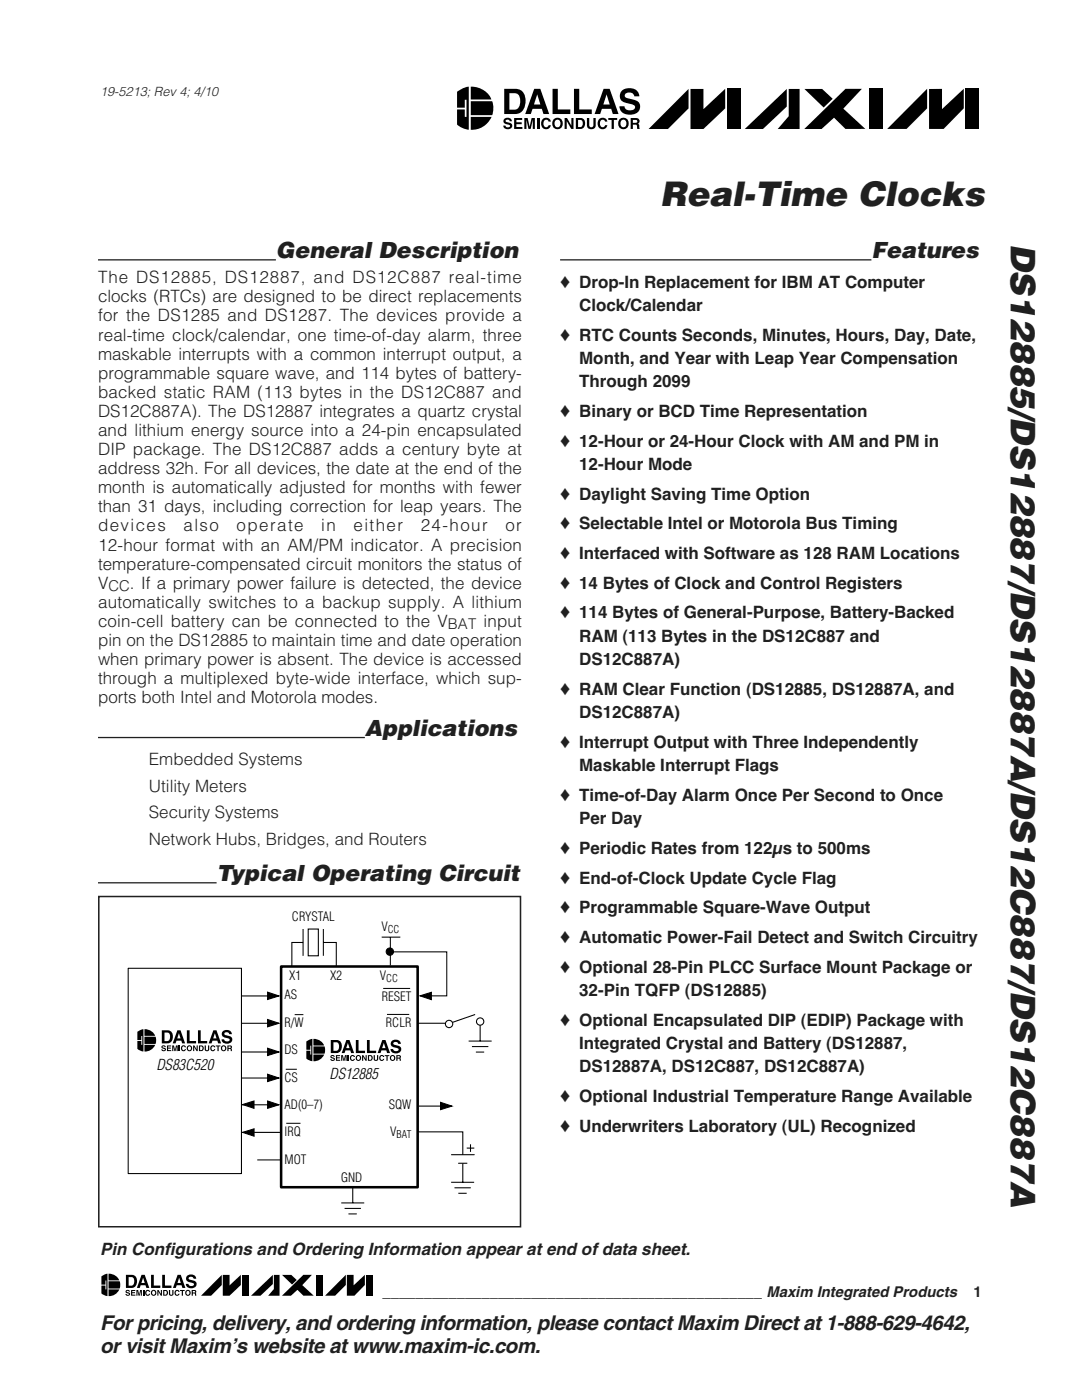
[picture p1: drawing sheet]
<svg xmlns="http://www.w3.org/2000/svg" width="216mm" height="279mm" viewBox="0 0 216 279" stroke-linecap="round" stroke-linejoin="round" font-family="sans-serif">
<defs><g id="words">
<g font-size="6.9" fill="#231f20">
<text x="131.7" y="41">Real-Time Clocks</text>
<text x="201.7" y="48.7" transform="rotate(90 201.7 48.7)">DS12885/DS12887/DS12887A/DS12C887/DS12C887A</text>
</g>
<g font-size="4.5" fill="#231f20">
<text x="55.1" y="51.5">General Description</text>
<text x="173.9" y="51.5">Features</text>
<text x="72.8" y="146.8">Applications</text>
<text x="43.2" y="175.8">Typical Operating Circuit</text>
</g>
<g font-size="4.2" fill="#231f20">
<text x="20" y="265.4">For pricing, delivery, and ordering information, please contact Maxim Direct at 1-888-629-4642,</text>
<text x="20" y="270">or visit Maxim’s website at www.maxim-ic.com.</text>
</g>
<text font-size="3.5" fill="#231f20" x="20" y="250.4">Pin Configurations and Ordering Information appear at end of data sheet.</text>
<g font-size="3.4" fill="#231f20">
<text x="19.6" y="56.5">The DS12885, DS12887, and DS12C887 real-time</text>
<text x="111.8" y="57.4">♦ Drop-In Replacement for IBM AT Computer</text>
<text x="19.6" y="60.4">clocks (RTCs) are designed to be direct replacements</text>
<text x="19.6" y="64.2">for the DS1285 and DS1287. The devices provide a</text>
<text x="115.6" y="62">Clock/Calendar</text>
<text x="19.6" y="68">real-time clock/calendar, one time-of-day alarm, three</text>
<text x="19.6" y="71.8">maskable interrupts with a common interrupt output, a</text>
<text x="111.8" y="68">♦ RTC Counts Seconds, Minutes, Hours, Day, Date,</text>
<text x="19.6" y="75.6">programmable square wave, and 114 bytes of battery-</text>
<text x="115.6" y="72.6">Month, and Year with Leap Year Compensation</text>
<text x="115.6" y="77.3">Through 2099</text>
<text x="19.6" y="79.4">backed static RAM (113 bytes in the DS12C887 and</text>
<text x="19.6" y="83.2">DS12C887A). The DS12887 integrates a quartz crystal</text>
<text x="111.8" y="83.2">♦ Binary or BCD Time Representation</text>
<text x="19.6" y="87">and lithium energy source into a 24-pin encapsulated</text>
<text x="111.8" y="89.1">♦ 12-Hour or 24-Hour Clock with AM and PM in</text>
<text x="19.6" y="90.8">DIP package. The DS12C887 adds a century byte at</text>
<text x="19.6" y="94.6">address 32h. For all devices, the date at the end of the</text>
<text x="115.6" y="93.8">12-Hour Mode</text>
<text x="19.6" y="98.5">month is automatically adjusted for months with fewer</text>
<text x="111.8" y="99.7">♦ Daylight Saving Time Option</text>
<text x="19.6" y="102.3">than 31 days, including correction for leap years. The</text>
<text x="19.6" y="106.1">devices</text>
<text x="36.6" y="106.1">also</text>
<text x="47.2" y="106.1">operate</text>
<text x="64.1" y="106.1">in</text>
<text x="70.6" y="106.1">either</text>
<text x="84" y="106.1">24-hour</text>
<text x="100.9" y="106.1">or</text>
<text x="111.8" y="105.6">♦ Selectable Intel or Motorola Bus Timing</text>
<text x="19.6" y="109.9">12-hour format with an AM/PM indicator. A precision</text>
<text x="19.6" y="113.7">temperature-compensated circuit monitors the status of</text>
<text x="111.8" y="111.6">♦ Interfaced with Software as 128 RAM Locations</text>
<text x="19.6" y="117.5">V</text>
<text x="25.9" y="117.5">. If a primary power failure is detected, the device</text>
<text x="111.8" y="117.5">♦ 14 Bytes of Clock and Control Registers</text>
<text x="19.6" y="121.3">automatically switches to a backup supply. A lithium</text>
<text x="19.6" y="125.1">coin-cell battery can be connected to the V</text>
<text x="96.5" y="125.1">input</text>
<text x="111.8" y="123.4">♦ 114 Bytes of General-Purpose, Battery-Backed</text>
<text x="19.6" y="128.9">pin on the DS12885 to maintain time and date operation</text>
<text x="115.6" y="128.1">RAM (113 Bytes in the DS12C887 and</text>
<text x="19.6" y="132.7">when primary power is absent. The device is accessed</text>
<text x="19.6" y="136.6">through a multiplexed byte-wide interface, which sup-</text>
<text x="115.6" y="132.7">DS12C887A)</text>
<text x="19.6" y="140.4">ports both Intel and Motorola modes.</text>
<text x="111.8" y="138.7">♦ RAM Clear Function (DS12885, DS12887A, and</text>
<text x="115.6" y="143.3">DS12C887A)</text>
<text x="111.8" y="149.3">♦ Interrupt Output with Three Independently</text>
<text x="29.7" y="152.6">Embedded Systems</text>
<text x="115.6" y="153.9">Maskable Interrupt Flags</text>
<text x="29.7" y="158">Utility Meters</text>
<text x="111.8" y="159.8">♦ Time-of-Day Alarm Once Per Second to Once</text>
<text x="29.7" y="163.3">Security Systems</text>
<text x="115.6" y="164.5">Per Day</text>
<text x="29.7" y="168.6">Network Hubs, Bridges, and Routers</text>
<text x="111.8" y="170.4">♦ Periodic Rates from 122μs to 500ms</text>
<text x="111.8" y="176.3">♦ End-of-Clock Update Cycle Flag</text>
<text x="111.8" y="182.3">♦ Programmable Square-Wave Output</text>
<text x="111.8" y="188.2">♦ Automatic Power-Fail Detect and Switch Circuitry</text>
<text x="111.8" y="194.1">♦ Optional 28-Pin PLCC Surface Mount Package or</text>
<text x="115.6" y="198.8">32-Pin TQFP (DS12885)</text>
<text x="111.8" y="204.7">♦ Optional Encapsulated DIP (EDIP) Package with</text>
<text x="115.6" y="209.4">Integrated Crystal and Battery (DS12887,</text>
<text x="115.6" y="214">DS12887A, DS12C887, DS12C887A)</text>
<text x="111.8" y="219.9">♦ Optional Industrial Temperature Range Available</text>
<text x="111.8" y="225.9">♦ Underwriters Laboratory (UL) Recognized</text>
</g>
<g font-size="3" fill="#231f20">
<text x="21.6" y="117.9">CC</text>
<text x="89.4" y="125.5">BAT</text>
<text x="76.3" y="258.8">______________________________________________ Maxim Integrated Products</text>
<text x="194.3" y="258.8">1</text>
</g>
<g font-size="3">
<text x="31.2" y="213.5">DS83C520</text>
<text x="65.7" y="215.4">DS12885</text>
</g>
<text font-size="2.6" fill="#231f20" x="20" y="19.2">19-5213; Rev 4; 4/10</text>
<g font-size="2.5">
<text x="58.3" y="183.8">CRYSTAL</text>
<text x="76.1" y="185.8">V</text>
<text x="57.7" y="195.5">X1</text>
<text x="65.9" y="195.5">X2</text>
<text x="75.8" y="195.5">V</text>
<text x="56.8" y="199.3">AS</text>
<text x="76.2" y="199.8">RESET</text>
<text x="56.8" y="204.9">R/W</text>
<text x="77" y="204.9">RCLR</text>
<text x="56.8" y="210.3">DS</text>
<text x="56.8" y="215.9">CS</text>
<text x="56.8" y="221.2">AD(0–7)</text>
<text x="77.6" y="221.2">SQW</text>
<text x="56.8" y="226.7">IRQ</text>
<text x="77.9" y="226.7">V</text>
<text x="56.8" y="232.2">MOT</text>
<text x="68.1" y="235.9">GND</text>
</g>
<g font-size="2.1">
<text x="77.4" y="186.2">CC</text>
<text x="77.1" y="196">CC</text>
<text x="79.1" y="227.1">BAT</text>
</g>
</g></defs>
<path d="M19.6 51.9h35.5M111.8 51.9h62.1M19.6 147.2h53.2" fill="none" stroke="#231f20" stroke-width=".26"/>
<g fill="#000">
<path d="M93.9 17.3a4.2 4.2 0 0 1 4.1 2.6h-4.1zM137.4 17.8v3.8l-4.1 4.1h-3.9zM137.8 17.8h2.6v4l4.3-4.1v3.9l-4.3 4.1h-2.6zM160.5 17.8h3.6l2.1 1.9-1.9 1.8zM160.5 25.7l8.2-8h3.3l-3.7 4 4.4 4h-4l-2.3-2.2-2.5 2.2zM185 17.7v3.9l-4.1 4.1h-3.9zM185.4 17.8l2.6-.1v4.1l4.3-4.1v3.9l-4 4.1h-2.9zM91.2 18.3l1.1-.6 1.2-.4v8.6l-1-.3-1.3-.7v-3.1h1.5v1.5h.4v-3.4h-.4v1.6h-1.5zM93.9 20.2h4.3l.2 1.4-.2 1.4h-4.3zM93.9 23.3h4.2a4.3 4.3 0 0 1-4.2 2.6zM100.6 23.7a.89 .89 0 0 1 .9-.2 .89 .89 0 0 1 .6 .7h-.4l-.2-.3h-.4l-.2 .2 .2 .3a.95 .95 0 0 1 1.1 .7 .92 .92 0 0 1-.9 .7 .92 .92 0 0 1-.9-.7h.5v.1a.53 .53 0 0 0 .9-.1l-.2-.2-.5-.1a.64 .64 0 0 1-.6-.3 .64 .64 0 0 1 .1-.8zM102.6 23.6h1.6v.3h-1.2v.5h1.1v.4h-1.1v.5h1.2v.4h-1.6z"/>
<path d="M104.6 23.6h.7l.4 1.7 .4-1.7h.6v2.1h-.4v-1.8l-.4 1.8h-.5l-.3-1.8-.1 1.8h-.4zM107.2 23.6h.4v2.1h-.4zM108.4 23.7a.95 .95 0 0 1 1.5 .6h-.4l-.1-.2a.51 .51 0 0 0-.5-.2 .51 .51 0 0 0-.4 .4 .69 .69 0 0 0 0 .8 .69 .69 0 0 0 .7 .2l.3-.3h.4a1.03 1.03 0 0 1-1.4 .7 1.03 1.03 0 0 1-.5-1.5zM110.3 17.7h1v4.1h2.5v1h-3.5zM112.7 23.6h.4l.9 1.5v-1.5h.4v2.1h-.4l-.9-1.5v1.5h-.4zM114.5 17.7h1.1v4.1h2.5v1h-3.6zM117.1 23.6h.5v1.6a.45 .45 0 0 0 .8 0v-1.6h.5v1.4a.88 .88 0 0 1-.9 .8 .88 .88 0 0 1-.9-.8zM119.7 23.7a.96 .96 0 0 1 1.5 .6h-.5v-.2a.51 .51 0 0 0-.5-.2 .51 .51 0 0 0-.4 .4 .69 .69 0 0 0-.1 .8 .69 .69 0 0 0 .8 .2l.2-.3h.5a1.03 1.03 0 0 1-1.4 .7 1.03 1.03 0 0 1-.5-1.5zM121.4 23.6h1.7v.3h-.6v1.8h-.5v-1.8h-.6zM124 18.2a2.08 2.08 0 0 1 3.6 1h-1a1.01 1.01 0 0 0-.9-.7 1.01 1.01 0 0 0-1 .6v.3l.5 .2a2.96 2.96 0 0 1 2.5 1.2 1.67 1.67 0 0 1-1.9 2.1 1.75 1.75 0 0 1-2.2-1.7h1v.3a1.35 1.35 0 0 0 2 .2l.1-.3a.85 .85 0 0 0-.9-.7l-.5-.1a1.48 1.48 0 0 1-1.5-.8 1.48 1.48 0 0 1 .2-1.6zM145.1 17.8h2.6v7.9h-2.6zM148.6 25.7l8.4-7.9v3.5l-4.8 4.4z"/>
<path d="M157.4 17.8h2.2v7.9h-4.4l2.2-2.5zM173.6 17.8h2.6v7.9h-2.6zM192.7 17.7h2.6v8h-2.6z"/>
<path d="M100.6 17.7h2.2a2.24 2.24 0 0 1 2 2.9 2.11 2.11 0 0 1-2 2.2h-2.2zM101.6 18.6v3.3h1.1a1.34 1.34 0 0 0 1.1-1.7 1.28 1.28 0 0 0-.9-1.6z"/>
<path d="M106.6 17.7h1.2l1.8 5.1h-1.2l-.3-1.1h-1.8l-.4 1.1h-1.1zM107.2 18.9l-.7 2h1.3z"/>
<path d="M110.5 23.8a1.1 1.1 0 0 1 1.5 .1 1.1 1.1 0 0 1 0 1.5 1.1 1.1 0 0 1-1.5 .1 1.39 1.39 0 0 1 0-1.7zM110.9 24a.76 .76 0 0 0-.2 .9 .76 .76 0 0 0 .7 .5 .73 .73 0 0 0 .4-1 .73 .73 0 0 0-.9-.4z"/>
<path d="M114.9 23.6h1a1.11 1.11 0 0 1 .9 1.1 1.11 1.11 0 0 1-1 1h-.9zM115.3 23.9v1.5a.75 .75 0 0 0 1-.5 .75 .75 0 0 0-.5-1z"/>
<path d="M120.4 17.7h1.3l1.7 5.1h-1.1l-.3-1.1h-1.9l-.3 1.1h-1.2zM121 18.9l-.6 2h1.3z"/>
<path d="M123.6 23.8a1.1 1.1 0 0 1 1.5 .1 1.1 1.1 0 0 1 0 1.5 1.1 1.1 0 0 1-1.5 .1 1.39 1.39 0 0 1 0-1.7zM124 24a.76 .76 0 0 0-.2 .9 .76 .76 0 0 0 .8 .5 .73 .73 0 0 0 .4-1 .73 .73 0 0 0-1-.4z"/>
<path d="M125.8 23.6h1.1a.62 .62 0 0 1 .7 .3 .62 .62 0 0 1-.1 .7l-.2 .1a.76 .76 0 0 1 .3 .9l.1 .1h-.5l-.2-.8h-.7v.8h-.5zM126.3 23.9v.6l.8-.1v-.4z"/>
</g>
<path d="M19.9 254h55v4.9h-55z" fill="#fff"/>
<g fill="#000">
<path d="M20.2 254.7l1.3-.5v4.5l-.7-.2-.6-.4v-1.5h.8v.7h.2v-1.7h-.2v.8h-.8zM21.7 255.7h2.2l.1 .8-.1 .7h-2.2zM21.7 254.2a2.18 2.18 0 0 1 2.1 1.3h-2.1zM21.7 257.3h2.1a2.24 2.24 0 0 1-2.1 1.4zM25.2 257.5l.3-.1 .4 .2v.2l-.4-.2-.2 .2 .6 .3v.4a.52 .52 0 0 1-.9-.3l.7 .2v-.2l-.3-.1a.33 .33 0 0 1-.3-.2 .33 .33 0 0 1 .1-.4zM26.2 257.4h.8v.2h-.6v.3h.5v.2h-.5v.3h.6v.2h-.8zM27.2 257.4h.4l.2 .9 .2-.9h.3v1.2h-.2v-1l-.2 1h-.3l-.2-1v1h-.2zM28.5 257.4h.3v1.2h-.3zM29.2 257.5a.49 .49 0 0 1 .8 .3l-.6-.1-.2 .3 .3 .4 .5-.2a.5 .5 0 0 1-.4 .4 .5 .5 0 0 1-.6-.3v-.6zM30.1 254.4h.6v2.2h1.3v.4h-1.9zM31.4 257.4h.2l.5 .8v-.8h.2v1.2h-.2l-.5-.8v.8h-.2zM32.4 254.4h.5v2.2h1.3v.4h-1.8z"/>
<path d="M33.7 257.4h.3v.8l.2 .2 .2-.2v-.8h.2v.8a.46 .46 0 0 1-.4 .4 .46 .46 0 0 1-.5-.4zM35.1 257.5a.49 .49 0 0 1 .7 .3l-.6-.1-.1 .3 .2 .4 .5-.2a.5 .5 0 0 1-.4 .4 .5 .5 0 0 1-.5-.3v-.6zM35.9 257.4h.9v.2h-.3v1h-.2v-1h-.4zM37.3 254.6a1.07 1.07 0 0 1 1.1-.3 1.07 1.07 0 0 1 .7 .9h-.5v-.2a.64 .64 0 0 0-.9-.1v.4l.2 .1a1.21 1.21 0 0 1 1.3 .8 1.1 1.1 0 0 1-1 .9 1.1 1.1 0 0 1-1.1-.9h.5v.2a.63 .63 0 0 0 1.1-.1l-.2-.2-.5-.2a.77 .77 0 0 1-.8-.4 .77 .77 0 0 1 .1-.9zM44.3 254.4v2.1l-2.2 2.1h-2zM44.5 254.4h1.3v2.1l2.3-2.1v2.1l-2.3 2.1h-1.3zM48.3 254.4h1.3v4.2h-1.3zM50.1 258.6l4.3-4.2v1.9l-2.4 2.3zM54.6 254.4h1.2v4.2h-2.3l1.1-1.3zM56.3 254.4h1.8l1.1 1.1-.9 .9zM56.3 258.6l4.2-4.2h1.7l-1.9 2.1 2.3 2.1h-2.1l-1.1-1.2-1.3 1.2zM63.1 254.4h1.3v4.2h-1.3z"/>
<path d="M69 254.4v2l-2.1 2.2h-2zM69.2 254.4h1.4v2.1l2.2-2.1v2l-2.1 2.2h-1.5zM73 254.4h1.4v4.2h-1.4z"/>
<path d="M25.1 254.4h1.2a1.37 1.37 0 0 1 1.1 1.1 1.37 1.37 0 0 1-.7 1.4l-1.6 .1zM25.7 254.9v1.7a.89 .89 0 0 0 1.1-.6 .89 .89 0 0 0-.6-1.1z"/>
<path d="M28.2 254.4h.7l.9 2.6h-.6l-.2-.5h-.9l-.2 .5h-.6zM28.5 255l-.3 1h.7z"/>
<path d="M30.1 258a.59 .59 0 0 1 1.1 0 .59 .59 0 0 1-1.1 0zM30.3 258a.37 .37 0 0 0 .7 0 .37 .37 0 0 0-.7 0z"/>
<path d="M32.6 257.4h.5a.58 .58 0 0 1 .4 .6 .58 .58 0 0 1-.4 .6h-.5zM32.8 257.6v.8l.4-.1v-.5z"/>
<path d="M35.4 254.4h.7l.9 2.6h-.6l-.2-.5h-.9l-.2 .5h-.6zM35.7 255l-.3 1h.7z"/>
<path d="M36.9 258a.6 .6 0 0 1 1.2 0 .6 .6 0 0 1-1.2 0zM37.1 258a.4 .4 0 0 0 .8 0 .4 .4 0 0 0-.8 0z"/>
<path d="M38.2 257.4l.8 .1a.31 .31 0 0 1 0 .5l.2 .6h-.3v-.4l-.2-.1h-.2v.5h-.3zM38.5 257.6v.3h.4v-.2z"/>
</g>
<path d="M19.7 178.9h84.2v65.9h-84.2z" fill="#fff"/>
<g fill="none" stroke="#000" stroke-width=".21">
<path d="M25.6 193.2h22.6v41h-22.6zM60.5 188.1h-2.3v4.8M60.5 185.4v5.4M61.5 185.4h2v5.4h-2zM64.5 188.1h2.6v4.8M64.5 185.4v5.4M76.2 187h3.7M77.9 190h11.2v8.7h-5.1M77.9 187v5.7M93.5 207.8h4.6M94.2 208.9h3.2M94.8 202.5l-5 1.7h-6.5"/>
<path d="M95 210h1.6M95.8 204.6v3.2M70.4 236.9v3.2M68.1 240.1h4.6M68.8 241.2h3.2M69.5 242.3h1.7"/>
<circle cx="95.8" cy="203.9" r=".73"/>
</g>
<path d="M56.1 192.9h27.2v44h-27.2z" fill="none" stroke="#000" stroke-width=".51"/>
<g fill="#000">
<path d="M27.4 205.9l1.2-.5v4.5l-.7-.2-.5-.4v-1.5h.8v.7h.2v-1.7h-.2v.8h-.8zM28.8 206.9h2.2l.2 .7-.2 .7h-2.2zM28.8 205.4a2.18 2.18 0 0 1 2.2 1.3h-2.2zM28.8 208.5h2.2a2.23 2.23 0 0 1-2.2 1.4zM32.4 208.7l.2-.1 .4 .2 .1 .2-.5-.2-.2 .1 .7 .4-.1 .4a.52 .52 0 0 1-.8-.3l.6 .2v-.2l-.2-.1a.33 .33 0 0 1-.4-.2 .33 .33 0 0 1 .2-.4zM33.3 208.6h.8v.2h-.6v.3h.6v.2h-.6v.3h.7v.2h-.9zM34.4 208.6h.3l.2 .9 .2-.9h.4v1.2h-.3v-1l-.2 1h-.2l-.2-1v1h-.2zM35.7 208.6h.2v1.2h-.2zM36.4 208.7a.49 .49 0 0 1 .7 .3l-.6-.2-.2 .4 .3 .4 .5-.2a.5 .5 0 0 1-.4 .4 .5 .5 0 0 1-.5-.3v-.6zM37.3 205.6h.5v2.2h1.3v.4h-1.8zM38.5 208.6h.3l.4 .8v-.8h.3v1.2h-.3l-.4-.8v.8h-.3zM39.5 205.6h.5v2.2h1.3v.4h-1.8z"/>
<path d="M40.8 208.6h.3v.8l.2 .2 .2-.2v-.8h.3v.8a.46 .46 0 0 1-.5 .4 .46 .46 0 0 1-.5-.4zM42.2 208.7a.49 .49 0 0 1 .8 .3l-.7-.2-.1 .4 .3 .4 .5-.2a.5 .5 0 0 1-.5 .4 .5 .5 0 0 1-.5-.3v-.6zM43.1 208.6h.9v.2h-.4v1h-.2v-1h-.3zM44.4 205.8a1.06 1.06 0 0 1 1.1-.3 1.06 1.06 0 0 1 .8 .9h-.6v-.2a.63 .63 0 0 0-.9-.1v.4l.2 .1a1.21 1.21 0 0 1 1.4 .8 1.1 1.1 0 0 1-1.1 .9 1.1 1.1 0 0 1-1.1-.9h.5l.1 .2a.63 .63 0 0 0 1-.1l-.2-.2-.5-.2a.77 .77 0 0 1-.8-.4 .77 .77 0 0 1 .1-.9zM61.1 207.9l1.2-.6v4.5l-.6-.2-.6-.3v-1.6h.8v.8h.2v-1.8h-.2v.8h-.8zM62.5 208.8h2.3l.1 .8-.1 .7h-2.3zM62.5 207.3a2.18 2.18 0 0 1 2.2 1.4h-2.2zM62.5 210.5h2.2a2.23 2.23 0 0 1-2.2 1.3zM66.1 210.6l.3-.1 .4 .3v.1l-.5-.2-.2 .2 .7 .3-.1 .4a.52 .52 0 0 1-.8-.2l.6 .1v-.2l-.2-.1a.33 .33 0 0 1-.4-.2 .33 .33 0 0 1 .2-.4zM67 210.6h.9v.2h-.6v.2h.5v.2h-.5v.3h.6v.2h-.9zM68.1 210.6h.3l.2 .9 .2-.9h.4v1.1h-.2v-.9l-.3 .9h-.2l-.2-.9v.9h-.2zM69.4 210.6h.2v1.1h-.2z"/>
<path d="M70.1 210.6a.49 .49 0 0 1 .7 .3l-.6-.1-.1 .3 .2 .4 .5-.2a.5 .5 0 0 1-.4 .4 .5 .5 0 0 1-.5-.2v-.7zM71 207.6h.5v2.1h1.3v.5h-1.8zM72.3 210.6h.2l.4 .8 .1-.8h.2v1.1h-.3l-.4-.8v.8h-.2zM73.2 207.6h.6v2.1h1.3v.5h-1.9zM74.6 210.6h.2v.7l.2 .2 .2-.2v-.7h.3v.7a.46 .46 0 0 1-.5 .4 .46 .46 0 0 1-.4-.4zM75.9 210.6a.49 .49 0 0 1 .8 .3l-.6-.1-.2 .3 .3 .4 .5-.2a.5 .5 0 0 1-.4 .4 .5 .5 0 0 1-.6-.2v-.7zM76.8 210.6h.9v.2h-.4v.9h-.2v-.9h-.3zM78.1 207.8a1.06 1.06 0 0 1 1.1-.3 1.06 1.06 0 0 1 .8 .8h-.5l-.1-.1a.63 .63 0 0 0-.9-.1v.3l.2 .1a1.21 1.21 0 0 1 1.4 .9 1.1 1.1 0 0 1-1.1 .8 1.1 1.1 0 0 1-1.1-.8h.5l.1 .1a.63 .63 0 0 0 1-.1l-.2-.2-.5-.1a.77 .77 0 0 1-.8-.5 .77 .77 0 0 1 .1-.8z"/>
<path d="M32.3 205.6h1.1a1.36 1.36 0 0 1 1.1 1.1 1.36 1.36 0 0 1-.6 1.4l-1.6 .1zM32.8 206.1v1.7a.93 .93 0 0 0 1.1-.6 .93 .93 0 0 0-.4-1.1z"/>
<path d="M35.4 205.6h.6l.9 2.6h-.6l-.1-.5h-1l-.2 .5h-.5zM35.7 206.2l-.3 1h.6z"/>
<path d="M37.2 209.2a.6 .6 0 0 1 1.2 0 .6 .6 0 0 1-1.2 0zM37.4 209.2a.4 .4 0 0 0 .8 0 .4 .4 0 0 0-.8 0z"/>
<path d="M39.7 208.6h.5a.58 .58 0 0 1 .5 .6 .58 .58 0 0 1-.5 .6h-.5zM39.9 208.8v.8l.4-.1 .1-.5z"/>
<path d="M42.6 205.6h.6l.9 2.6h-.6l-.1-.5h-1l-.2 .5h-.6zM42.9 206.2l-.4 1h.7z"/>
<path d="M44 209.2a.6 .6 0 0 1 1.2 0 .6 .6 0 0 1-1.2 0zM44.3 209.2a.37 .37 0 0 0 .7 0 .37 .37 0 0 0-.7 0z"/>
<path d="M45.4 208.6l.8 .1a.31 .31 0 0 1-.1 .5l.2 .6h-.2l-.1-.4-.2-.1h-.2v.5h-.2zM45.6 208.8v.3h.4v-.2z"/>
<path d="M66 207.6h1.2a1.36 1.36 0 0 1 1 1.1 1.36 1.36 0 0 1-.6 1.4l-1.6 .1zM66.5 208v1.7a.89 .89 0 0 0 1.1-.6 .89 .89 0 0 0-.5-1.1z"/>
<path d="M69.1 207.6h.6l1 2.6h-.6l-.2-.6h-1l-.1 .6h-.6zM69.4 208.1l-.3 1.1h.6z"/>
<path d="M70.9 211.1a.6 .6 0 0 1 1.2 0 .6 .6 0 0 1-1.2 0zM71.1 211.2a.4 .4 0 0 0 .8 0 .4 .4 0 0 0-.8 0z"/>
<path d="M73.4 210.6h.5a.58 .58 0 0 1 .5 .5 .58 .58 0 0 1-.5 .6h-.5zM73.6 210.8v.7h.4l.1-.6z"/>
<path d="M76.3 207.6h.6l.9 2.6h-.6l-.1-.6h-1l-.2 .6h-.5zM76.6 208.1l-.3 1.1h.6z"/>
<path d="M77.7 211.1a.6 .6 0 0 1 1.2 0 .6 .6 0 0 1-1.2 0zM78 211.2a.37 .37 0 0 0 .7 0 .37 .37 0 0 0-.7 0z"/>
<path d="M79.1 210.6h.8a.31 .31 0 0 1-.1 .6l.2 .5h-.2l-.1-.4h-.1h-.3v.4h-.2zM79.3 210.8v.3l.4-.1v-.2z"/>
</g>
<g fill="#000" stroke="#000" stroke-width=".21">
<path d="M53.4 198l2.3 .8-2.3 .7zM48.2 198.8h7.5zM83.8 198.7l2.3-.7v1.5zM53.4 209.2l2.3 .8-2.3 .7zM48.2 210h7.5zM53.4 214.4l2.3 .7-2.3 .8zM48.2 215.1h7.5zM53.4 203.5l2.3 .7-2.3 .7zM48.2 204.2h7.5zM48.3 226h7.8zM48.4 220.4l2.3-.7v1.5zM48.4 226l2.3-.7v1.4z"/>
<path d="M53.4 219.7l2.3 .8-2.3 .7zM48.2 220.5h7.5zM87.9 220l2.3 .7-2.3 .8zM83.6 220.7h6.6z"/>
</g>
<circle cx="89.6" cy="204.4" r=".73" fill="#fff" stroke="#000" stroke-width=".21"/>
<path d="M58.8 202.5h1.7M57.1 224.2h2.9" fill="none" stroke="#000" stroke-width=".2"/>
<path d="M51.3 231.5h4.8z" fill="#000" stroke="#000" stroke-width=".21"/>
<g fill="#fff" stroke="#000" stroke-width=".2">
<path d="M76.5 197.3h5.3z"/>
<path d="M77.2 202.5h4.5z"/>
<path d="M57 213.4h2.2z"/>
</g>
<circle cx="77.8" cy="189.9" r=".73" fill="#000" stroke="#000" stroke-width=".21"/>
<path d="M83.3 225.9h9v4.5M90 236h4.6M90.1 230.4h4.5M90.7 237h3.2M91.5 238.1h1.6M91.5 232.2h1.7M92.3 232.2v3.8M93.1 229.1h1.5M93.9 228.4v1.5" fill="none" stroke="#000" stroke-width=".21"/>
<path d="M19.7 178.9h84.2v65.9h-84.2z" fill="none" stroke="#231f20" stroke-width=".3"/>
<path d="M19.6 172.6h84.4v5.9h-84.4z" fill="#fff"/>
<path d="M19.6 176.2h23.6" fill="none" stroke="#231f20" stroke-width=".26"/>
<use href="#words"/>
</svg>
